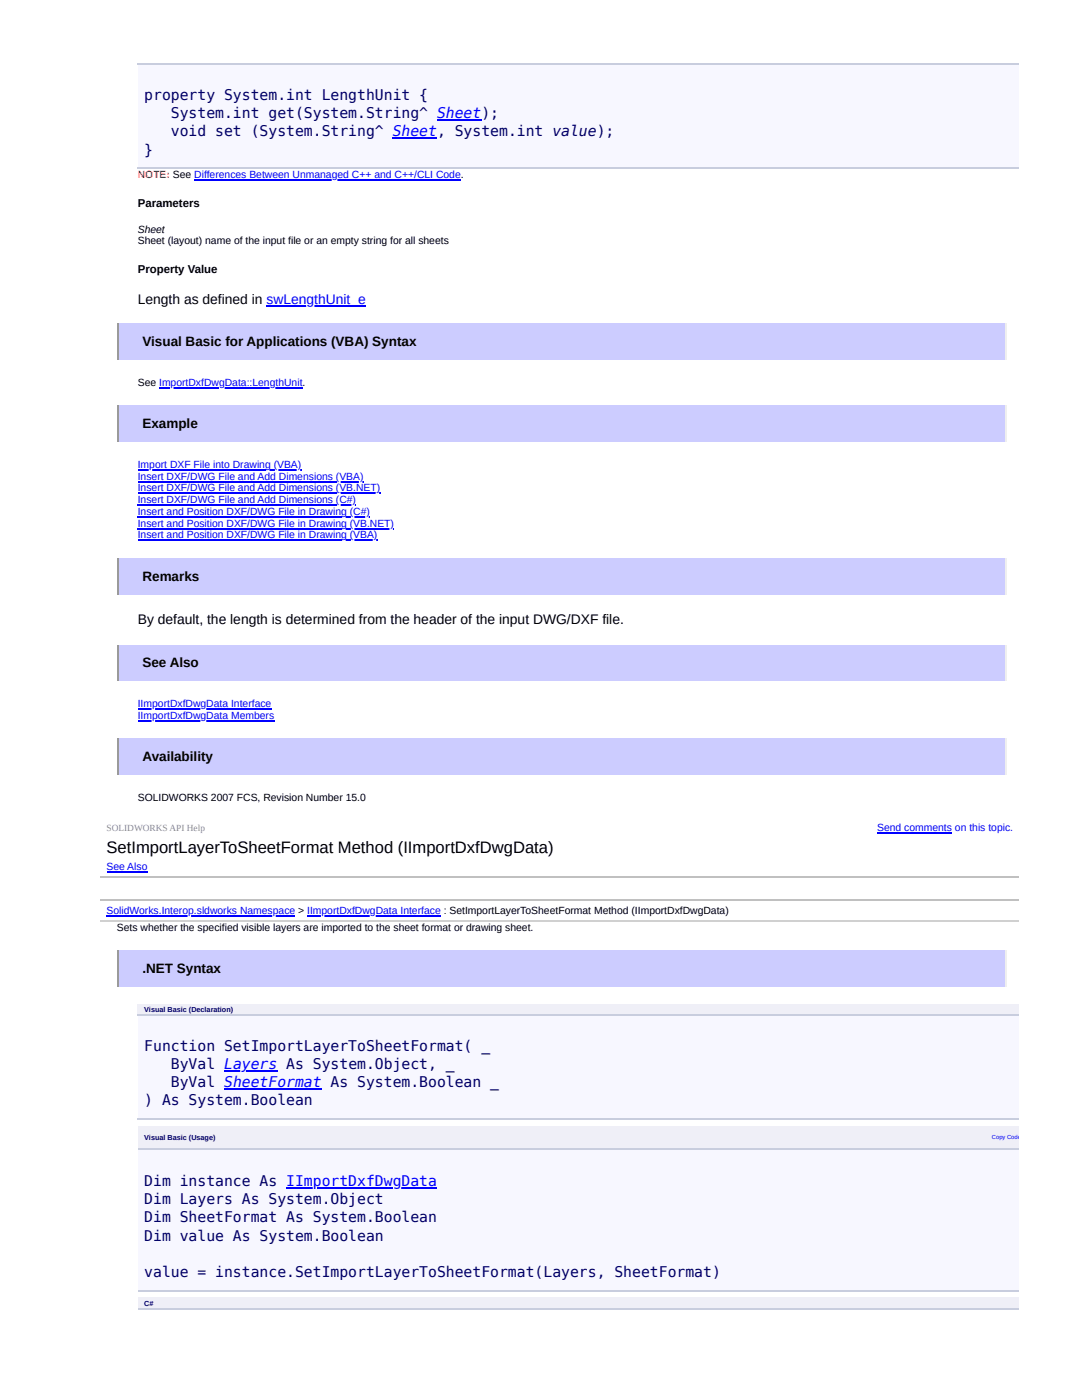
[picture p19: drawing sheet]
<svg xmlns="http://www.w3.org/2000/svg" width="216mm" height="279mm" viewBox="0 0 216 279" stroke-linecap="round" stroke-linejoin="round" font-family="sans-serif">
<defs><g id="words">
<text font-size="3.3" x="21.3" y="170.2">SetImportLayerToSheetFormat Method (IImportDxfDwgData)</text>
<g font-size="2.9" fill="#006">
<text x="28.8" y="20">property System.int LengthUnit {</text>
<text x="34.1" y="23.6">System.int get(System.String^ Sheet);</text>
<text x="34.1" y="27.2">void set (System.String^ Sheet, System.int value);</text>
<text x="28.8" y="30.9">}</text>
<text x="28.8" y="209.7">Function SetImportLayerToSheetFormat( _</text>
<text x="34.1" y="213.3">ByVal Layers As System.Object, _</text>
<text x="28.8" y="220.6">) As System.Boolean</text>
<text x="34.1" y="217">ByVal SheetFormat As System.Boolean _</text>
<text x="28.8" y="236.7">Dim instance As IImportDxfDwgData</text>
<text x="28.8" y="240.3">Dim Layers As System.Object</text>
<text x="28.8" y="243.9">Dim SheetFormat As System.Boolean</text>
<text x="28.8" y="247.6">Dim value As System.Boolean</text>
<text x="28.8" y="254.8">value = instance.SetImportLayerToSheetFormat(Layers, SheetFormat)</text>
</g>
<g font-size="2.8">
<text x="27.5" y="60.7">Length as defined in swLengthUnit_e</text>
<text x="27.5" y="124.6">By default, the length is determined from the header of the input DWG/DXF file.</text>
</g>
<g font-size="2.7">
<text x="28.4" y="69">Visual Basic for Applications (VBA) Syntax</text>
<text x="28.4" y="85.4">Example</text>
<text x="28.4" y="116">Remarks</text>
<text x="28.4" y="133.1">See Also</text>
<text x="28.4" y="151.8">Availability</text>
<text x="28.4" y="194.1">.NET Syntax</text>
</g>
<g font-size="2.3">
<text x="27.5" y="41.2">Parameters</text>
<text x="27.5" y="54.5">Property Value</text>
</g>
<text font-size="2.1" fill="#f00" x="27.5" y="35.5">NOTE: See Differences Between Unmanaged C++ and C++/CLI Code.</text>
<g font-size="2.1">
<text x="27.5" y="46.4">Sheet</text>
<text x="27.5" y="48.8">Sheet (layout) name of the input file or an empty string for all sheets</text>
<text x="27.5" y="77.1">See ImportDxfDwgData::LengthUnit.</text>
<text x="27.5" y="159.9">SOLIDWORKS 2007 FCS, Revision Number 15.0</text>
<text x="23.3" y="185.8">Sets whether the specified visible layers are imported to the sheet format or drawing sheet.</text>
</g>
<g font-size="2.1" fill="#00f">
<text x="27.5" y="93.4">Import DXF File into Drawing (VBA)</text>
<text x="27.5" y="95.8">Insert DXF/DWG File and Add Dimensions (VBA)</text>
<text x="27.5" y="98.1">Insert DXF/DWG File and Add Dimensions (VB.NET)</text>
<text x="27.5" y="100.4">Insert DXF/DWG File and Add Dimensions (C#)</text>
<text x="27.5" y="102.8">Insert and Position DXF/DWG File in Drawing (C#)</text>
<text x="27.5" y="105.1">Insert and Position DXF/DWG File in Drawing (VB.NET)</text>
<text x="27.5" y="107.4">Insert and Position DXF/DWG File in Drawing (VBA)</text>
<text x="27.5" y="141.2">IImportDxfDwgData Interface</text>
<text x="27.5" y="143.5">IImportDxfDwgData Members</text>
<text x="175" y="165.8">Send comments on this topic.</text>
<text x="21.3" y="173.6">See Also</text>
<text x="21.3" y="182.4">SolidWorks.Interop.sldworks Namespace &gt; IImportDxfDwgData Interface : SetImportLayerToSheetFormat Method (IImportDxfDwgData)</text>
</g>
<text font-size="1.9" fill="#8c8c8c" x="21.3" y="165.8">SOLIDWORKS API Help</text>
<g font-size="1.4" fill="#006">
<text x="28.8" y="201.9">Visual Basic (Declaration)</text>
<text x="28.8" y="227.6">Visual Basic (Usage)</text>
<text x="28.8" y="260.6">C#</text>
</g>
<text font-size="1.2" fill="#00f" x="197.9" y="227.3">Copy Code</text>
</g></defs>
<path d="M27.5 12.7h175.7v20.8h-175.7z" fill="#f7f7ff"/>
<path d="M27.5 12.8h175.7M27.5 33.6h175.7" fill="none" stroke="#c8cdde" stroke-width=".26"/>
<path d="M23.3 64.6h177.6v7.3h-177.6z" fill="#ccf"/>
<path d="M200.7 64.6v7.3" fill="none" stroke="#eee" stroke-width=".26"/>
<path d="M23.5 64.6v7.3" fill="none" stroke="#9a9a9a" stroke-width=".26"/>
<path d="M23.3 81h177.6v7.2h-177.6z" fill="#ccf"/>
<path d="M200.7 81v7.2" fill="none" stroke="#eee" stroke-width=".26"/>
<path d="M23.5 81v7.2" fill="none" stroke="#9a9a9a" stroke-width=".26"/>
<path d="M23.3 111.3h177.6v7.3h-177.6z" fill="#ccf"/>
<path d="M200.7 111.3v7.3" fill="none" stroke="#eee" stroke-width=".26"/>
<path d="M23.5 111.3v7.3" fill="none" stroke="#9a9a9a" stroke-width=".26"/>
<path d="M23.3 128.7h177.6v7h-177.6z" fill="#ccf"/>
<path d="M200.7 128.7v7" fill="none" stroke="#eee" stroke-width=".26"/>
<path d="M23.5 128.7v7" fill="none" stroke="#9a9a9a" stroke-width=".26"/>
<path d="M23.3 147.4h177.6v7.3h-177.6z" fill="#ccf"/>
<path d="M200.7 147.4v7.3" fill="none" stroke="#eee" stroke-width=".26"/>
<path d="M23.5 147.4v7.3" fill="none" stroke="#9a9a9a" stroke-width=".26"/>
<path d="M20 163.2h183.2v20.8h-183.2z" fill="#fff"/>
<path d="M20 175h183.2M20 179.7h183.2" fill="none" stroke="#c0c0c0" stroke-width=".26"/>
<path d="M20 179.8h183.2v3.9h-183.2z" fill="#fff"/>
<path d="M20 183.9h183.2" fill="none" stroke="#d0d0d0" stroke-width=".26"/>
<path d="M23.3 189.7h177.6v7.3h-177.6z" fill="#ccf"/>
<path d="M200.7 189.7v7.3" fill="none" stroke="#eee" stroke-width=".26"/>
<path d="M23.5 189.7v7.3" fill="none" stroke="#9a9a9a" stroke-width=".26"/>
<g fill="#efeff7">
<path d="M27.5 200.3h154.7v2.4h-154.7z"/>
<path d="M182.2 200.3h21v2.4h-21z"/>
</g>
<path d="M27.5 202.7h175.7v20.7h-175.7z" fill="#f7f7ff"/>
<path d="M27.5 202.6h175.7M27.5 223.3h175.7" fill="none" stroke="#c8cdde" stroke-width=".26"/>
<g fill="#efeff7">
<path d="M27.5 224.7h102.5v4.7h-102.5z"/>
<path d="M130 224.7h73.2v4.7h-73.2z"/>
</g>
<path d="M27.5 229.4h175.7v28h-175.7z" fill="#f7f7ff"/>
<path d="M27.5 229.3h175.7M27.5 257.6h175.7" fill="none" stroke="#c8cdde" stroke-width=".26"/>
<g fill="#efeff7">
<path d="M27.5 259h105.9v2.1h-105.9z"/>
<path d="M133.4 259h69.8v2.1h-69.8z"/>
</g>
<path d="M27.5 261.2h175.7" fill="none" stroke="#c8cdde" stroke-width=".26"/>
<g fill="none" stroke="#00f" stroke-width=".26">
<path d="M38.8 35.9h53.2M78.4 27.6h8.8M87.2 24h8.9M31.8 77.5h28.6M53.2 61.1h19.8M27.5 93.8h32.6M27.5 96.1h45.1M27.5 98.5h48.4M27.5 100.8h43.6M27.5 103.1h46.3M27.5 105.5h51.1M27.5 107.8h47.8"/>
<path d="M27.5 141.6h26.7M27.5 143.9h27.2M21.3 174h8.1M175 166.2h15M21.3 182.8h37.6M61.3 182.8h26.7M44.7 213.7h10.6M44.7 217.3h19.5M57.1 237.1h30.1"/>
</g>
<use href="#words"/>
</svg>
